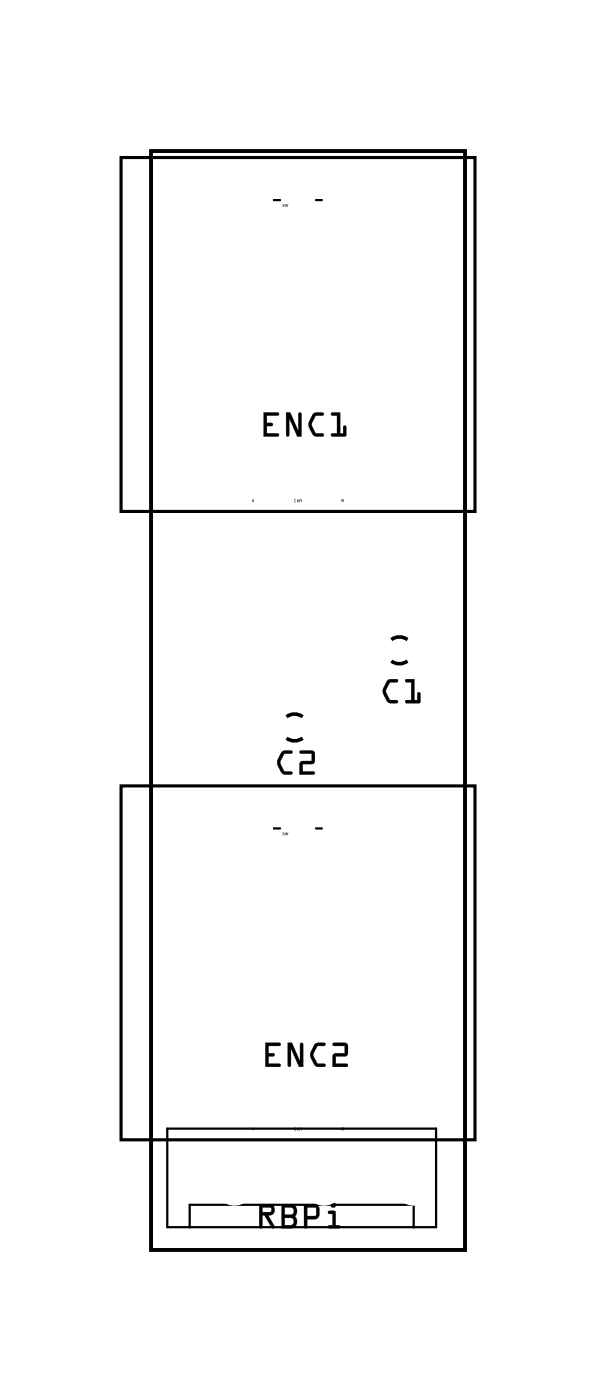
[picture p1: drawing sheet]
<svg xmlns="http://www.w3.org/2000/svg" width="35mm" height="79mm" viewBox="0 0 35 79" stroke-linecap="round" stroke-linejoin="round" font-family="sans-serif">
<path d="M8.6 8.6h17.8v62.3h-17.8zM22.2 37.5a.73 .73 0 0 0 .9 0M22.2 36.3a.73 .73 0 0 1 .9 0M16.3 41.9a.73 .73 0 0 0 .8 0M16.3 40.6a.73 .73 0 0 1 .8 0" fill="none" stroke="#000" stroke-width=".2"/>
<path d="M8.6 8.6h17.8v62.3h-17.8z" fill="none" stroke="#000" stroke-width=".06"/>
<g fill="#000">
<path d="M15.5 11.3h.4zM17.9 11.3h.4zM15.5 47h.4zM17.9 47h.4z"/>
<path d="M16 11.6h.1h-.1l.1 .1h-.1h.1zM16.1 11.6l.1 .1v-.1l.1 .1v-.1v.1l-.1-.1v.1z"/>
<path d="M16 11.6h.1h-.1l.1 .1h-.1h.1zM16 11.6l.1 .1h-.1h.1l-.1-.1h.1zM16.1 11.6l.1 .1v-.1l.1 .1v-.1v.1l-.1-.1v.1zM16.1 11.6l.1 .1v-.1l.1 .1v-.1v.1v-.1l-.1 .1z"/>
<path d="M14.3 28.3l.1 .2h-.1zM14.3 28.3v.1l.1 .1zM14.3 28.3l.1 .1zM14.3 28.3l.1 .1z"/>
<path d="M14.3 28.3l.1 .2h-.1zM14.3 28.3l.1 .1z"/>
<path d="M14.9 23.4h.8a.1 .1 0 0 1 .1 .1 .1 .1 0 0 1-.1 .1h-.6v.4h.3a.1 .1 0 0 1 .1 .1 .1 .1 0 0 1-.1 .1h-.3v.4h.6a.1 .1 0 0 1 .1 .1 .1 .1 0 0 1-.1 .1h-.8zM15 23.4v1.3h.8v-.1h-.7v-.5h.3h.1l-.1-.1h-.3v-.4h.6l.1-.2zM16.2 23.4h.3l.4 1v-.9a.1 .1 0 0 1 .1-.1 .1 .1 0 0 1 .1 .1v1.3h-.2l-.5-1.1v1a.1 .1 0 0 1-.1 .1 .1 .1 0 0 1-.1-.1zM16.2 23.4v1.3h.1h.1v-1l.5 1h.2v-1.3h-.1l-.1 .1v1l-.4-1.1zM17.7 23.5l.6-.1a.1 .1 0 0 1 .1 .1 .1 .1 0 0 1-.1 .1h-.4l-.2 .5 .2 .5h.4a.1 .1 0 0 1 .1 .1 .1 .1 0 0 1-.1 .1l-.5-.1-.3-.4v-.3zM17.8 23.5l-.3 .4a.83 .83 0 0 0 .4 .8h.4h.1l-.1-.1h-.4l-.2-.4v-.2l.2-.4 .4-.1h.1l-.1-.1h-.4zM18.8 23.4h.5v1.2h.2l-.1-.4a.1 .1 0 0 1 .1-.1 .1 .1 0 0 1 .1 .1v.5l-.8 .1a.1 .1 0 0 1 0-.1 .1 .1 0 0 1 0-.1h.3v-1h-.3zM18.8 23.4v.1l.3 .1v1h-.3v.1h.8v-.6l-.1 .1v.4h-.2v-1.2z"/>
<path d="M15 23.4h.8l-.1 .2h-.6v.4h.3l.1 .1h-.1l-.3 .1v.4h.7v.1h-.8zM16.2 23.4h.3l.4 1v-.9l.1-.1h.1v1.3h-.2l-.5-1v1h-.1h-.1zM17.7 23.5l.2-.1h.5l-.1 .2h-.4l-.2 .5 .2 .5h.4l.1 .1h-.1a.6 .6 0 0 1-.8-.5v-.3zM18.8 23.4h.5v1.2h.2v-.4l.1-.1v.6h-.8v-.1h.3v-1h-.3z"/>
<path d="M16.7 28.4a.07 .07 0 0 1 .1 0 .07 .07 0 0 1-.1 0zM16.7 28.4a.07 .07 0 0 0 .1 0 .07 .07 0 0 0-.1 0zM16.9 28.3v.1v.1zM16.8 28.4a.1 .1 0 0 0 .2 0 .1 .1 0 0 0-.2 0zM16.9 28.3v.2zM16.9 28.3v.2zM17 28.3h.1v.2v-.2l-.1 .2zM17 28.3v.2l.1-.2v.2v-.2z"/>
<path d="M16.7 28.4a.07 .07 0 0 1 .1 0 .07 .07 0 0 1-.1 0zM16.9 28.3v.2zM16.9 28.3v.2zM17 28.3h.1v.2v-.2l-.1 .2z"/>
<path d="M19.4 28.3h.1v.2h-.1zM19.4 28.3v.2h.1v-.2zM19.4 28.4h.1zM19.4 28.3l.1 .1zM19.4 28.3l.1 .1z"/>
<path d="M19.4 28.3h.1v.2h-.1zM19.4 28.3l.1 .1z"/>
<path d="M21.9 38.6l.6-.1a.1 .1 0 0 1 .1 .1 .1 .1 0 0 1-.1 .1h-.4l-.2 .5 .2 .5h.4a.1 .1 0 0 1 .1 .1 .1 .1 0 0 1-.1 .1l-.5-.1-.3-.4v-.3zM22 38.6l-.3 .4a.83 .83 0 0 0 .4 .9h.4l.1-.1-.1-.1h-.4l-.2-.4v-.2l.2-.4h.4l.1-.1-.1-.1h-.3zM23 38.5h.5v1.2h.2v-.4a.1 .1 0 0 1 .1-.1 .1 .1 0 0 1 0 .1v.5l-.7 .1a.1 .1 0 0 1-.1-.1 .1 .1 0 0 1 .1-.1h.2v-1h-.3zM23 38.5v.2h.3v1h-.3v.1l.8 .1v-.6h-.1v.4h-.2v-1.2z"/>
<path d="M22 38.6l.2-.1 .4 .1-.1 .1h-.4l-.2 .5 .2 .5h.4l.1 .1-.1 .1a.6 .6 0 0 1-.8-.6v-.3zM23 38.5h.5v1.2h.2v-.4h.1v.6l-.8-.1v-.1h.3v-1h-.3z"/>
<path d="M16 42.6l.5-.1a.1 .1 0 0 1 .1 .1 .1 .1 0 0 1-.1 .1h-.4l-.2 .5 .2 .5h.4a.1 .1 0 0 1 .1 .1 .1 .1 0 0 1-.1 .1h-.5l-.3-.5v-.3zM16 42.6l-.2 .5a.83 .83 0 0 0 .3 .8h.4l.1-.1h-.1l-.4-.1-.2-.4v-.2l.2-.4h.4l.1-.1h-.1h-.3zM17 42.6l.7-.1 .1 .2v.6h-.6v.4h.6a.1 .1 0 0 1 .1 .1 .1 .1 0 0 1-.1 .1h-.8v-.7l.7-.1v-.4h-.7zM17 42.6v.1h.7v.5h-.7v.7h.8v-.1l-.6-.1v-.4h.6v-.6l-.1-.1z"/>
<path d="M16 42.6h.2h.4l-.1 .1h-.4l-.2 .5 .2 .5h.4l.1 .2h-.1a.6 .6 0 0 1-.8-.6l.1-.2zM17 42.6h.7l.1 .1v.6h-.6v.4h.6v.2h-.8v-.7l.7-.1v-.4h-.7z"/>
<path d="M16 47.2h.1h-.1l.1 .1h-.1h.1zM16.1 47.2l.1 .1v-.1l.1 .1v-.1v.2l-.1-.2v.2z"/>
<path d="M16 47.2h.1h-.1l.1 .1h-.1h.1zM16 47.2l.1 .1h-.1h.1l-.1-.1h.1zM16.1 47.2l.1 .1v-.1l.1 .1v-.1v.2l-.1-.2v.2zM16.1 47.2l.1 .2v-.2l.1 .2v-.2v.1v-.1l-.1 .1z"/>
<path d="M14.3 63.9l.1 .2h-.1zM14.3 63.9v.2h.1zM14.3 64h.1zM14.3 64h.1z"/>
<path d="M14.3 63.9l.1 .2h-.1zM14.3 64h.1z"/>
<path d="M14.7 68.3h.6a.32 .32 0 0 1 .3 .3 .32 .32 0 0 1-.4 .3l.4 .6a.1 .1 0 0 1-.1 .1 .1 .1 0 0 1-.1 0l-.4-.7h-.1v.7a.1 .1 0 0 1-.1 .1 .1 .1 0 0 1-.1-.1zM14.7 68.3l.1 1.3h.1v-.7h.1l.4 .7h.2l-.4-.7a.31 .31 0 0 0 .4-.2 .31 .31 0 0 0-.3-.4zM14.9 68.5v.2h.5l-.1-.2zM14.9 68.4l.4 .1 .1 .2h-.5zM16 68.3h.5a.4 .4 0 0 1 .3 .2 .4 .4 0 0 1-.1 .5l.1 .3a.37 .37 0 0 1-.3 .4h-.5zM16 68.3v1.3h.5a.39 .39 0 0 0 .3-.2 .39 .39 0 0 0-.1-.4 .39 .39 0 0 0 .1-.4 .39 .39 0 0 0-.3-.3zM16.1 69v.5h.4a.2 .2 0 0 0 .2-.2 .2 .2 0 0 0-.2-.2zM16.1 69h.4a.22 .22 0 0 1 .2 .3 .22 .22 0 0 1-.2 .2h-.4zM16.1 68.5v.4h.4a.2 .2 0 0 0 .2-.2 .2 .2 0 0 0-.2-.2zM16.1 68.4h.4a.22 .22 0 0 1 .2 .3 .22 .22 0 0 1-.2 .2h-.4zM17.2 68.3h.7l.2 .2-.1 .6h-.6v.5a.1 .1 0 0 1-.1 .1 .1 .1 0 0 1-.1-.1zM17.2 68.3v1.3h.1h.1v-.5l.6-.1 .1-.5-.2-.2zM17.4 68.5v.4h.5v-.4zM17.4 68.4l.5 .1v.4l-.5 .1zM18.6 68.7h.4v.8h.2a.1 .1 0 0 1 .1 .1 .1 .1 0 0 1-.1 .1h-.5a.1 .1 0 0 1-.1-.1 .1 .1 0 0 1 .1-.1h.2v-.7h-.3zM18.6 68.7l.1 .1h.2v.7h-.2l-.1 .1h.6l.1-.1h-.3v-.8zM18.8 68.3a.15 .15 0 0 1 .2 0 .15 .15 0 0 1-.2 0zM18.8 68.3a.13 .13 0 0 0 .2 0 .13 .13 0 0 0-.2 0z"/>
<path d="M14.7 68.3h.6a.32 .32 0 0 1 .3 .3 .32 .32 0 0 1-.4 .3l.4 .7h-.2l-.4-.7h-.1v.7h-.1zM14.9 68.5v.2h.5l-.1-.2zM16 68.3h.5a.39 .39 0 0 1 .3 .2 .39 .39 0 0 1-.1 .5l.1 .3a.36 .36 0 0 1-.3 .3h-.5zM16.1 69v.5h.4a.21 .21 0 0 0 .2-.2 .21 .21 0 0 0-.2-.3zM16.1 68.5v.4h.4a.21 .21 0 0 0 .2-.2 .21 .21 0 0 0-.2-.2zM17.2 68.3h.7l.2 .2-.1 .5-.6 .1v.5h-.1h-.1zM17.4 68.5v.4h.5v-.4zM18.6 68.7h.4v.8h.3l-.1 .1h-.6v-.1h.3v-.7h-.3zM18.8 68.3a.14 .14 0 0 1 .2 0 .14 .14 0 0 1-.2 0z"/>
<path d="M15 59.1h.8a.1 .1 0 0 1 .1 .1 .1 .1 0 0 1-.1 .1h-.6v.4h.3a.1 .1 0 0 1 .1 .1 .1 .1 0 0 1-.1 .1h-.3v.4h.6a.1 .1 0 0 1 .1 .1 .1 .1 0 0 1-.1 .1h-.8zM15 59.1v1.4h.9v-.2h-.7v-.4h.3l.1-.1-.1-.1h-.3v-.4h.6l.1-.1zM16.3 59.1h.3l.4 1.1v-1a.1 .1 0 0 1 .1-.1 .1 .1 0 0 1 .1 .1v1.3h-.3l-.4-1.1v1a.1 .1 0 0 1-.1 .1 .1 .1 0 0 1-.1-.1zM16.3 59.1v1.3l.1 .1 .1-.1v-1l.5 1.1h.2v-1.3l-.1-.1-.1 .1v1l-.4-1.1zM17.8 59.2l.6-.1a.1 .1 0 0 1 .1 .1 .1 .1 0 0 1-.1 .1h-.4l-.2 .5 .2 .5h.4a.1 .1 0 0 1 .1 .1 .1 .1 0 0 1-.1 .1h-.5l-.3-.5v-.3zM17.9 59.2l-.3 .4a.83 .83 0 0 0 .4 .9h.4v-.1v-.1h-.4l-.2-.4v-.2l.2-.4h.4v-.1v-.1h-.4zM18.9 59.1h.7l.1 .1v.6l-.7 .1v.4h.6a.1 .1 0 0 1 .1 .1 .1 .1 0 0 1-.1 .1h-.8l.1-.7 .7-.1v-.4h-.7zM18.9 59.2v.1h.7v.4l-.7 .1v.7h.8v-.2h-.7v-.4l.7-.1v-.6l-.1-.1z"/>
<path d="M15 59.1l.9 .1-.1 .1h-.6v.4h.3l.1 .1-.1 .1h-.3v.4h.7v.2h-.9zM16.3 59.1h.3l.4 1.1v-1l.1-.1 .1 .1v1.3h-.2l-.5-1.1v1l-.1 .1-.1-.1zM17.8 59.2l.2-.1 .5 .1-.1 .1h-.4l-.2 .5 .2 .5h.4l.1 .1-.1 .1a.6 .6 0 0 1-.8-.6v-.3zM18.9 59.1h.7l.1 .1v.6l-.7 .1v.4h.7v.2h-.8v-.7l.7-.1v-.4h-.7z"/>
<path d="M16.7 64a.07 .07 0 0 1 .1 0 .07 .07 0 0 1-.1 0zM16.7 64a.07 .07 0 0 0 .1 0 .07 .07 0 0 0-.1 0zM16.9 63.9v.1v.1zM16.8 64a.1 .1 0 0 0 .2 0 .1 .1 0 0 0-.2 0zM16.9 64v.1zM16.9 64v.1zM17 63.9h.1v.2v-.1l-.1 .1zM17 63.9v.2l.1-.1v.1v-.2z"/>
<path d="M16.7 64a.07 .07 0 0 1 .1 0 .07 .07 0 0 1-.1 0zM16.9 63.9v.2zM16.9 64v.1zM17 63.9h.1v.2v-.1l-.1 .1z"/>
<path d="M19.4 63.9h.1v.2h-.1zM19.4 63.9v.2h.1v-.2zM19.4 64v.1zM19.4 64l.1 .1zM19.4 63.9l.1 .1zM19.4 63.9l.1 .1z"/>
<path d="M19.4 63.9h.1v.2h-.1zM19.4 64v.1zM19.4 63.9l.1 .1z"/>
</g>
<path d="M6.9 8.9h20v20.1h-20zM6.9 44.6h20v20h-20z" fill="none" stroke="#000" stroke-width=".18"/>
<path d="M15.5 11.3h.4M17.9 11.3h.4M15.5 47h.4M17.9 47h.4M9.5 64h15.2v5.6h-15.2zM10.8 69.6v-1.3h12.7v1.3" fill="none" stroke="#000" stroke-width=".13"/>
<circle cx="21.4" cy="36.9" r=".64" fill="#fff"/>
<circle cx="21.4" cy="36.9" r=".64" fill="none" stroke="#fff" stroke-width=".76" stroke-linecap="butt"/>
<circle cx="23.9" cy="36.9" r=".64" fill="#fff"/>
<circle cx="23.9" cy="36.9" r=".64" fill="none" stroke="#fff" stroke-width=".76" stroke-linecap="butt"/>
<circle cx="15.4" cy="41.2" r=".64" fill="#fff"/>
<circle cx="15.4" cy="41.2" r=".64" fill="none" stroke="#fff" stroke-width=".76" stroke-linecap="butt"/>
<circle cx="18" cy="41.2" r=".64" fill="#fff"/>
<circle cx="18" cy="41.2" r=".64" fill="none" stroke="#fff" stroke-width=".76" stroke-linecap="butt"/>
<circle cx="15.4" cy="35.4" r=".72" fill="#fff"/>
<circle cx="15.4" cy="35.4" r=".72" fill="none" stroke="#fff" stroke-width=".69" stroke-linecap="butt"/>
<path d="M14.4 34.5v1.8h1.9v-1.8zM14.9 35.4a.51 .51 0 0 1 1 0 .51 .51 0 0 1-1 0z" fill="#fff"/>
<g fill="none" stroke="#fff" stroke-width=".25">
<path d="M14.4 34.5h1.9v1.8h-1.9z"/>
<circle cx="15.4" cy="35.4" r=".51"/>
</g>
<circle cx="15.4" cy="38.2" r=".72" fill="#fff"/>
<circle cx="15.4" cy="38.2" r=".72" fill="none" stroke="#fff" stroke-width=".69" stroke-linecap="butt"/>
<circle cx="15.4" cy="35.4" r=".72" fill="#fff"/>
<circle cx="15.4" cy="35.4" r=".72" fill="none" stroke="#fff" stroke-width=".69" stroke-linecap="butt"/>
<path d="M14.4 34.5v1.8h1.9v-1.8zM14.9 35.4a.51 .51 0 0 1 1 0 .51 .51 0 0 1-1 0z" fill="#fff"/>
<g fill="none" stroke="#fff" stroke-width=".25">
<path d="M14.4 34.5h1.9v1.8h-1.9z"/>
<circle cx="15.4" cy="35.4" r=".51"/>
</g>
<circle cx="15.4" cy="38.2" r=".72" fill="#fff"/>
<circle cx="15.4" cy="38.2" r=".72" fill="none" stroke="#fff" stroke-width=".69" stroke-linecap="butt"/>
<circle cx="15.4" cy="35.4" r=".72" fill="#fff"/>
<circle cx="15.4" cy="35.4" r=".72" fill="none" stroke="#fff" stroke-width=".69" stroke-linecap="butt"/>
<path d="M14.4 34.5v1.8h1.9v-1.8zM14.9 35.4a.51 .51 0 0 1 1 0 .51 .51 0 0 1-1 0z" fill="#fff"/>
<g fill="none" stroke="#fff" stroke-width=".25">
<path d="M14.4 34.5h1.9v1.8h-1.9z"/>
<circle cx="15.4" cy="35.4" r=".51"/>
</g>
<circle cx="15.4" cy="38.2" r=".72" fill="#fff"/>
<circle cx="15.4" cy="38.2" r=".72" fill="none" stroke="#fff" stroke-width=".69" stroke-linecap="butt"/>
<circle cx="14.3" cy="26.6" r=".75" fill="#fff"/>
<circle cx="14.3" cy="26.6" r=".75" fill="none" stroke="#fff" stroke-width=".76"/>
<circle cx="16.9" cy="26.6" r=".75" fill="#fff"/>
<circle cx="16.9" cy="26.6" r=".75" fill="none" stroke="#fff" stroke-width=".76"/>
<circle cx="19.4" cy="26.6" r=".75" fill="#fff"/>
<circle cx="19.4" cy="26.6" r=".75" fill="none" stroke="#fff" stroke-width=".76"/>
<circle cx="14.3" cy="11.3" r=".75" fill="#fff"/>
<circle cx="14.3" cy="11.3" r=".75" fill="none" stroke="#fff" stroke-width=".76"/>
<circle cx="19.4" cy="11.3" r=".75" fill="#fff"/>
<circle cx="19.4" cy="11.3" r=".75" fill="none" stroke="#fff" stroke-width=".76"/>
<circle cx="14.3" cy="62.2" r=".75" fill="#fff"/>
<circle cx="14.3" cy="62.2" r=".75" fill="none" stroke="#fff" stroke-width=".76"/>
<circle cx="16.9" cy="62.2" r=".75" fill="#fff"/>
<circle cx="16.9" cy="62.2" r=".75" fill="none" stroke="#fff" stroke-width=".76"/>
<circle cx="19.4" cy="62.2" r=".75" fill="#fff"/>
<circle cx="19.4" cy="62.2" r=".75" fill="none" stroke="#fff" stroke-width=".76"/>
<circle cx="14.3" cy="47" r=".75" fill="#fff"/>
<circle cx="14.3" cy="47" r=".75" fill="none" stroke="#fff" stroke-width=".76"/>
<circle cx="19.4" cy="47" r=".75" fill="#fff"/>
<circle cx="19.4" cy="47" r=".75" fill="none" stroke="#fff" stroke-width=".76"/>
<circle cx="10.8" cy="67" r=".72" fill="#fff"/>
<circle cx="10.8" cy="67" r=".72" fill="none" stroke="#fff" stroke-width=".69" stroke-linecap="butt"/>
<circle cx="13.3" cy="67.3" r=".72" fill="#fff"/>
<circle cx="13.3" cy="67.3" r=".72" fill="none" stroke="#fff" stroke-width=".69" stroke-linecap="butt"/>
<circle cx="15.8" cy="67" r=".72" fill="#fff"/>
<circle cx="15.8" cy="67" r=".72" fill="none" stroke="#fff" stroke-width=".69" stroke-linecap="butt"/>
<circle cx="18.4" cy="67.3" r=".72" fill="#fff"/>
<circle cx="18.4" cy="67.3" r=".72" fill="none" stroke="#fff" stroke-width=".69" stroke-linecap="butt"/>
<circle cx="20.9" cy="67" r=".72" fill="#fff"/>
<circle cx="20.9" cy="67" r=".72" fill="none" stroke="#fff" stroke-width=".69" stroke-linecap="butt"/>
<circle cx="23.5" cy="67.3" r=".72" fill="#fff"/>
<circle cx="23.5" cy="67.3" r=".72" fill="none" stroke="#fff" stroke-width=".69" stroke-linecap="butt"/>
</svg>
